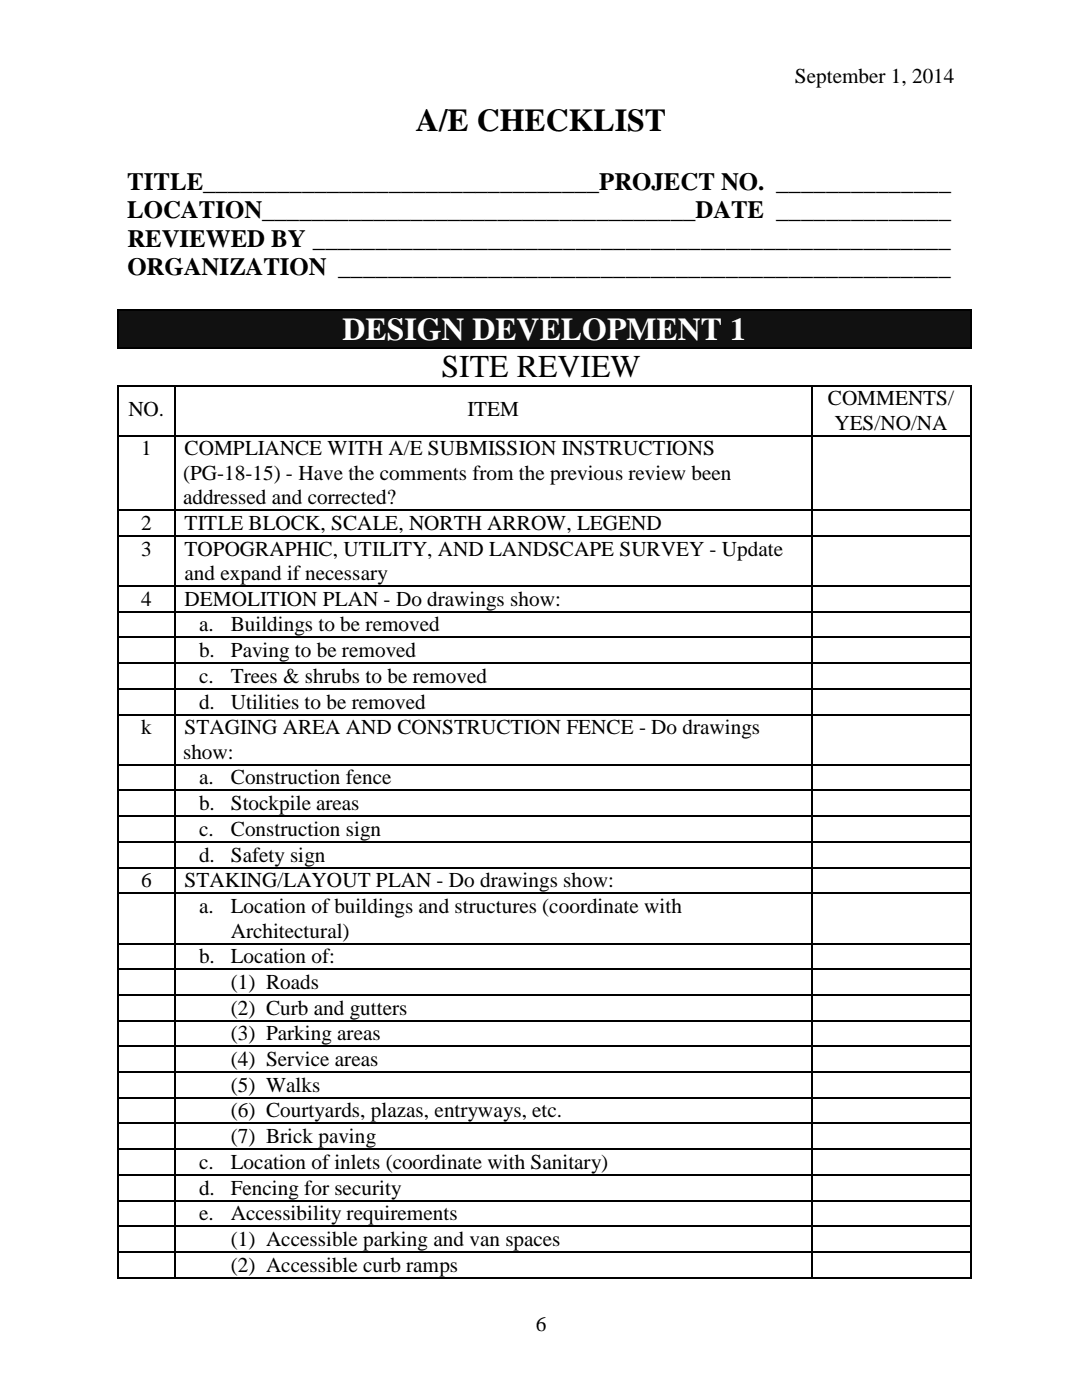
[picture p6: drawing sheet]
<svg xmlns="http://www.w3.org/2000/svg" width="216mm" height="279mm" viewBox="0 0 216 279" stroke-linecap="round" stroke-linejoin="round" font-family="sans-serif">
<defs><g id="words">
<g font-size="6.3">
<text x="83" y="26.2">A/E CHECKLIST</text>
<text x="88.1" y="75.3">SITE REVIEW</text>
</g>
<text font-size="6.3" fill="#fff" x="68.4" y="67.9">DESIGN DEVELOPMENT 1</text>
<g font-size="5">
<text x="25.4" y="37.9">TITLE________________________________PROJECT NO. ______________</text>
<text x="25.4" y="43.6">LOCATION___________________________________DATE ______________</text>
<text x="25.4" y="49.2">REVIEWED BY ___________________________________________________</text>
<text x="25.4" y="54.9">ORGANIZATION _________________________________________________</text>
</g>
<g font-size="4.2">
<text x="158.6" y="16.5">September 1, 2014</text>
<text x="25.6" y="82.9">NO.</text>
<text x="93.3" y="82.9">ITEM</text>
<text x="165.2" y="80.9">COMMENTS/</text>
<text x="166.5" y="85.8">YES/NO/NA</text>
<text x="28.2" y="90.9">1</text>
<text x="36.5" y="95.8">(PG-18-15) - Have the comments from the previous review been</text>
<text x="36.8" y="90.9">COMPLIANCE WITH A/E SUBMISSION INSTRUCTIONS</text>
<text x="36.5" y="100.6">addressed and corrected?</text>
<text x="28.2" y="105.8">2</text>
<text x="36.8" y="105.8">TITLE BLOCK, SCALE, NORTH ARROW, LEGEND</text>
<text x="28.2" y="110.9">3</text>
<text x="36.8" y="110.9">TOPOGRAPHIC, UTILITY, AND LANDSCAPE SURVEY - Update</text>
<text x="36.8" y="115.8">and expand if necessary</text>
<text x="28.2" y="120.9">4</text>
<text x="36.8" y="120.9">DEMOLITION PLAN - Do drawings show:</text>
<text x="39.7" y="126">a.</text>
<text x="39.7" y="131.2">b.</text>
<text x="46.1" y="126">Buildings to be removed</text>
<text x="46.1" y="131.2">Paving to be removed</text>
<text x="39.7" y="136.3">c.</text>
<text x="46.1" y="136.3">Trees &amp; shrubs to be removed</text>
<text x="39.7" y="141.4">d.</text>
<text x="46.1" y="141.4">Utilities to be removed</text>
<text x="28.2" y="146.6">k</text>
<text x="36.8" y="146.6">STAGING AREA AND CONSTRUCTION FENCE - Do drawings</text>
<text x="36.5" y="151.4">show:</text>
<text x="39.7" y="156.5">a.</text>
<text x="39.7" y="161.7">b.</text>
<text x="46.1" y="156.5">Construction fence</text>
<text x="46.1" y="161.7">Stockpile areas</text>
<text x="39.7" y="166.8">c.</text>
<text x="46.1" y="166.8">Construction sign</text>
<text x="39.7" y="172">d.</text>
<text x="46.1" y="172">Safety sign</text>
<text x="28.2" y="177.1">6</text>
<text x="36.8" y="177.1">STAKING/LAYOUT PLAN - Do drawings show:</text>
<text x="39.7" y="182.2">a.</text>
<text x="46.1" y="182.2">Location of buildings and structures (coordinate with</text>
<text x="46.1" y="187.1">Architectural)</text>
<text x="39.7" y="192.2">b.</text>
<text x="46.1" y="192.2">Location of:</text>
<text x="46.1" y="197.4">(1) Roads</text>
<text x="46.1" y="202.5">(2) Curb and gutters</text>
<text x="46.1" y="207.6">(3) Parking areas</text>
<text x="46.1" y="212.8">(4) Service areas</text>
<text x="46.1" y="217.9">(5) Walks</text>
<text x="46.1" y="223">(6) Courtyards, plazas, entryways, etc.</text>
<text x="39.7" y="233.3">c.</text>
<text x="46.1" y="228.2">(7) Brick paving</text>
<text x="46.1" y="233.3">Location of inlets (coordinate with Sanitary)</text>
<text x="39.7" y="238.4">d.</text>
<text x="46.1" y="238.4">Fencing for security</text>
<text x="39.7" y="243.5">e.</text>
<text x="46.1" y="243.5">Accessibility requirements</text>
<text x="46.1" y="248.7">(1) Accessible parking and van spaces</text>
<text x="46.1" y="253.8">(2) Accessible curb ramps</text>
<text x="106.9" y="265.6">6</text>
</g>
</g></defs>
<path d="M23.6 62h169.9v7.3h-169.9z" fill-rule="evenodd" fill="#111"/>
<path d="M25.4 62h166.4v7.3h-166.4z" fill="#111"/>
<g fill="#000">
<path d="M23.4 61.7h.2v.2h-.2zM23.4 69.3h.2v.2h-.2zM23.4 76.8h.2v.3h-.2zM34.8 76.8h.3v.3h-.3zM161.8 76.8h.3v.3h-.3zM193.5 61.7h.3v.2h-.3zM193.5 69.3h.3v.2h-.3zM193.5 76.8h.3v.3h-.3zM23.4 86.8h.2v.3h-.2zM34.8 86.8h.3v.3h-.3zM161.8 86.8h.3v.3h-.3zM193.5 86.8h.3v.3h-.3z"/>
<path d="M23.4 101.7h.2v.2h-.2zM23.4 106.8h.2v.3h-.2zM23.4 116.8h.2v.3h-.2zM34.8 101.7h.3v.2h-.3zM34.8 106.8h.3v.3h-.3zM34.8 116.8h.3v.3h-.3zM161.8 101.7h.3v.2h-.3zM161.8 106.8h.3v.3h-.3zM161.8 116.8h.3v.3h-.3zM193.5 101.7h.3v.2h-.3zM193.5 106.8h.3v.3h-.3zM193.5 116.8h.3v.3h-.3z"/>
<path d="M23.4 122h.2v.2h-.2zM23.4 127.1h.2v.2h-.2zM23.4 132.2h.2v.3h-.2zM23.4 137.4h.2v.2h-.2zM34.8 122h.3v.2h-.3zM34.8 127.1h.3v.2h-.3zM34.8 132.2h.3v.3h-.3zM34.8 137.4h.3v.2h-.3zM161.8 122h.3v.2h-.3zM161.8 127.1h.3v.2h-.3zM161.8 132.2h.3v.3h-.3zM161.8 137.4h.3v.2h-.3z"/>
<path d="M193.5 122h.3v.2h-.3zM193.5 127.1h.3v.2h-.3zM193.5 132.2h.3v.3h-.3zM193.5 137.4h.3v.2h-.3zM23.4 142.5h.2v.2h-.2zM23.4 152.5h.2v.2h-.2zM23.4 157.6h.2v.3h-.2zM34.8 142.5h.3v.2h-.3zM34.8 152.5h.3v.2h-.3zM34.8 157.6h.3v.3h-.3zM161.8 142.5h.3v.2h-.3zM161.8 152.5h.3v.2h-.3z"/>
<path d="M161.8 157.6h.3v.3h-.3zM193.5 142.5h.3v.2h-.3zM193.5 152.5h.3v.2h-.3zM193.5 157.6h.3v.3h-.3zM23.4 162.8h.2v.2h-.2zM23.4 167.9h.2v.2h-.2zM23.4 173h.2v.3h-.2zM23.4 178.1h.2v.3h-.2zM34.8 162.8h.3v.2h-.3zM34.8 167.9h.3v.2h-.3zM34.8 173h.3v.3h-.3zM34.8 178.1h.3v.3h-.3z"/>
<path d="M161.8 162.8h.3v.2h-.3zM161.8 167.9h.3v.2h-.3zM161.8 173h.3v.3h-.3zM161.8 178.1h.3v.3h-.3zM193.5 162.8h.3v.2h-.3zM193.5 167.9h.3v.2h-.3zM193.5 173h.3v.3h-.3zM193.5 178.1h.3v.3h-.3zM23.4 188.2h.2v.2h-.2zM23.4 193.3h.2v.2h-.2zM23.4 198.4h.2v.3h-.2zM34.8 188.2h.3v.2h-.3z"/>
<path d="M34.8 193.3h.3v.2h-.3zM34.8 198.4h.3v.3h-.3zM161.8 188.2h.3v.2h-.3zM161.8 193.3h.3v.2h-.3zM161.8 198.4h.3v.3h-.3zM193.5 188.2h.3v.2h-.3zM193.5 193.3h.3v.2h-.3zM193.5 198.4h.3v.3h-.3zM23.4 203.5h.2v.3h-.2zM23.4 208.7h.2v.3h-.2zM23.4 213.8h.2v.3h-.2zM23.4 218.9h.2v.3h-.2z"/>
<path d="M34.8 203.5h.3v.3h-.3zM34.8 208.7h.3v.3h-.3zM34.8 213.8h.3v.3h-.3zM34.8 218.9h.3v.3h-.3zM161.8 203.5h.3v.3h-.3zM161.8 208.7h.3v.3h-.3zM161.8 213.8h.3v.3h-.3zM161.8 218.9h.3v.3h-.3zM193.5 203.5h.3v.3h-.3zM193.5 208.7h.3v.3h-.3zM193.5 213.8h.3v.3h-.3zM193.5 218.9h.3v.3h-.3z"/>
<path d="M23.4 224.1h.2v.2h-.2zM23.4 229.2h.2v.3h-.2zM23.4 234.4h.2v.2h-.2zM23.4 239.5h.2v.2h-.2zM34.8 224.1h.3v.2h-.3zM34.8 229.2h.3v.3h-.3zM34.8 234.4h.3v.2h-.3zM34.8 239.5h.3v.2h-.3zM161.8 224.1h.3v.2h-.3zM161.8 229.2h.3v.3h-.3zM161.8 234.4h.3v.2h-.3zM161.8 239.5h.3v.2h-.3z"/>
<path d="M193.5 224.1h.3v.2h-.3zM193.5 229.2h.3v.3h-.3zM193.5 234.4h.3v.2h-.3zM193.5 239.5h.3v.2h-.3zM23.4 244.6h.2v.3h-.2zM23.4 249.8h.2v.2h-.2zM23.4 254.9h.2v.2h-.2zM34.8 244.6h.3v.3h-.3zM34.8 249.8h.3v.2h-.3zM34.8 254.9h.3v.2h-.3zM161.8 244.6h.3v.3h-.3zM161.8 249.8h.3v.2h-.3z"/>
<path d="M161.8 254.9h.3v.2h-.3zM193.5 244.6h.3v.3h-.3zM193.5 249.8h.3v.2h-.3zM193.5 254.9h.3v.2h-.3z"/>
</g>
<g fill="none" stroke="#000" stroke-width=".25">
<path d="M23.5 61.9v7.4M23.5 77.1v9.7M23.6 61.8h169.9M23.6 69.4h169.9M23.6 77h11.2M34.9 77.1v9.7M35.1 77h126.7M161.9 77.1v9.7M162.1 77h31.4M193.7 61.9v7.4M193.7 77.1v9.7M23.5 87.1v14.6"/>
<path d="M23.6 87h11.2M34.9 87.1v14.6M35.1 87h126.7M161.9 87.1v14.6M162.1 87h31.4M193.7 87.1v14.6M23.5 101.9v4.9M23.5 107.1v9.7M23.5 117.1v4.9M23.6 101.8h11.2M23.6 107h11.2M23.6 117h11.2"/>
<path d="M34.9 101.9v4.9M34.9 107.1v9.7M34.9 117.1v4.9M35.1 101.8h126.7M35.1 107h126.7M35.1 117h126.7M161.9 101.9v4.9M161.9 107.1v9.7M161.9 117.1v4.9M162.1 101.8h31.4M162.1 107h31.4M162.1 117h31.4"/>
<path d="M193.7 101.9v4.9M193.7 107.1v9.7M193.7 117.1v4.9M23.5 122.2v4.9M23.5 127.3v4.9M23.5 132.5v4.9M23.5 137.6v4.9M23.6 122.1h11.2M23.6 127.2h11.2M23.6 132.4h11.2M23.6 137.5h11.2M34.9 122.2v4.9"/>
<path d="M34.9 127.3v4.9M34.9 132.5v4.9M34.9 137.6v4.9M35.1 122.1h126.7M35.1 127.2h126.7M35.1 132.4h126.7M35.1 137.5h126.7M161.9 122.2v4.9M161.9 127.3v4.9M161.9 132.5v4.9M161.9 137.6v4.9M162.1 122.1h31.4"/>
<path d="M162.1 127.2h31.4M162.1 132.4h31.4M162.1 137.5h31.4M193.7 122.2v4.9M193.7 127.3v4.9M193.7 132.5v4.9M193.7 137.6v4.9M23.5 142.7v9.8M23.5 152.7v4.9M23.5 157.9v4.9M23.6 142.6h11.2M23.6 152.6h11.2"/>
<path d="M23.6 157.7h11.2M34.9 142.7v9.8M34.9 152.7v4.9M34.9 157.9v4.9M35.1 142.6h126.7M35.1 152.6h126.7M35.1 157.7h126.7M161.9 142.7v9.8M161.9 152.7v4.9M161.9 157.9v4.9M162.1 142.6h31.4M162.1 152.6h31.4"/>
<path d="M162.1 157.7h31.4M193.7 142.7v9.8M193.7 152.7v4.9M193.7 157.9v4.9M23.5 163v4.9M23.5 168.1v4.9M23.5 173.3v4.8M23.5 178.4v9.8M23.6 162.9h11.2M23.6 168h11.2M23.6 173.1h11.2M23.6 178.3h11.2"/>
<path d="M34.9 163v4.9M34.9 168.1v4.9M34.9 173.3v4.8M34.9 178.4v9.8M35.1 162.9h126.7M35.1 168h126.7M35.1 173.1h126.7M35.1 178.3h126.7M161.9 163v4.9M161.9 168.1v4.9M161.9 173.3v4.8M161.9 178.4v9.8"/>
<path d="M162.1 162.9h31.4M162.1 168h31.4M162.1 173.1h31.4M162.1 178.3h31.4M193.7 163v4.9M193.7 168.1v4.9M193.7 173.3v4.8M193.7 178.4v9.8M23.5 188.4v4.9M23.5 193.5v4.9M23.5 198.7v4.8M23.6 188.3h11.2"/>
<path d="M23.6 193.4h11.2M23.6 198.5h11.2M34.9 188.4v4.9M34.9 193.5v4.9M34.9 198.7v4.8M35.1 188.3h126.7M35.1 193.4h126.7M35.1 198.5h126.7M161.9 188.4v4.9M161.9 193.5v4.9M161.9 198.7v4.8M162.1 188.3h31.4"/>
<path d="M162.1 193.4h31.4M162.1 198.5h31.4M193.7 188.4v4.9M193.7 193.5v4.9M193.7 198.7v4.8M23.5 203.8v4.9M23.5 209v4.8M23.5 214.1v4.8M23.5 219.2v4.9M23.6 203.7h11.2M23.6 208.8h11.2M23.6 214h11.2"/>
<path d="M23.6 219.1h11.2M34.9 203.8v4.9M34.9 209v4.8M34.9 214.1v4.8M34.9 219.2v4.9M35.1 203.7h126.7M35.1 208.8h126.7M35.1 214h126.7M35.1 219.1h126.7M161.9 203.8v4.9M161.9 209v4.8M161.9 214.1v4.8"/>
<path d="M161.9 219.2v4.9M162.1 203.7h31.4M162.1 208.8h31.4M162.1 214h31.4M162.1 219.1h31.4M193.7 203.8v4.9M193.7 209v4.8M193.7 214.1v4.8M193.7 219.2v4.9M23.5 224.3v4.9M23.5 229.5v4.9M23.5 234.6v4.9"/>
<path d="M23.5 239.7v4.9M23.6 224.2h11.2M23.6 229.4h11.2M23.6 234.5h11.2M23.6 239.6h11.2M34.9 224.3v4.9M34.9 229.5v4.9M34.9 234.6v4.9M34.9 239.7v4.9M35.1 224.2h126.7M35.1 229.4h126.7M35.1 234.5h126.7"/>
<path d="M35.1 239.6h126.7M161.9 224.3v4.9M161.9 229.5v4.9M161.9 234.6v4.9M161.9 239.7v4.9M162.1 224.2h31.4M162.1 229.4h31.4M162.1 234.5h31.4M162.1 239.6h31.4M193.7 224.3v4.9M193.7 229.5v4.9M193.7 234.6v4.9"/>
<path d="M193.7 239.7v4.9M23.5 244.9v4.9M23.5 250v4.9M23.6 244.7h11.2M23.6 249.9h11.2M23.6 255h11.2M34.9 244.9v4.9M34.9 250v4.9M35.1 244.7h126.7M35.1 249.9h126.7M35.1 255h126.7M161.9 244.9v4.9"/>
<path d="M161.9 250v4.9M162.1 244.7h31.4M162.1 249.9h31.4M162.1 255h31.4M193.7 244.9v4.9M193.7 250v4.9"/>
</g>
<use href="#words"/>
</svg>
